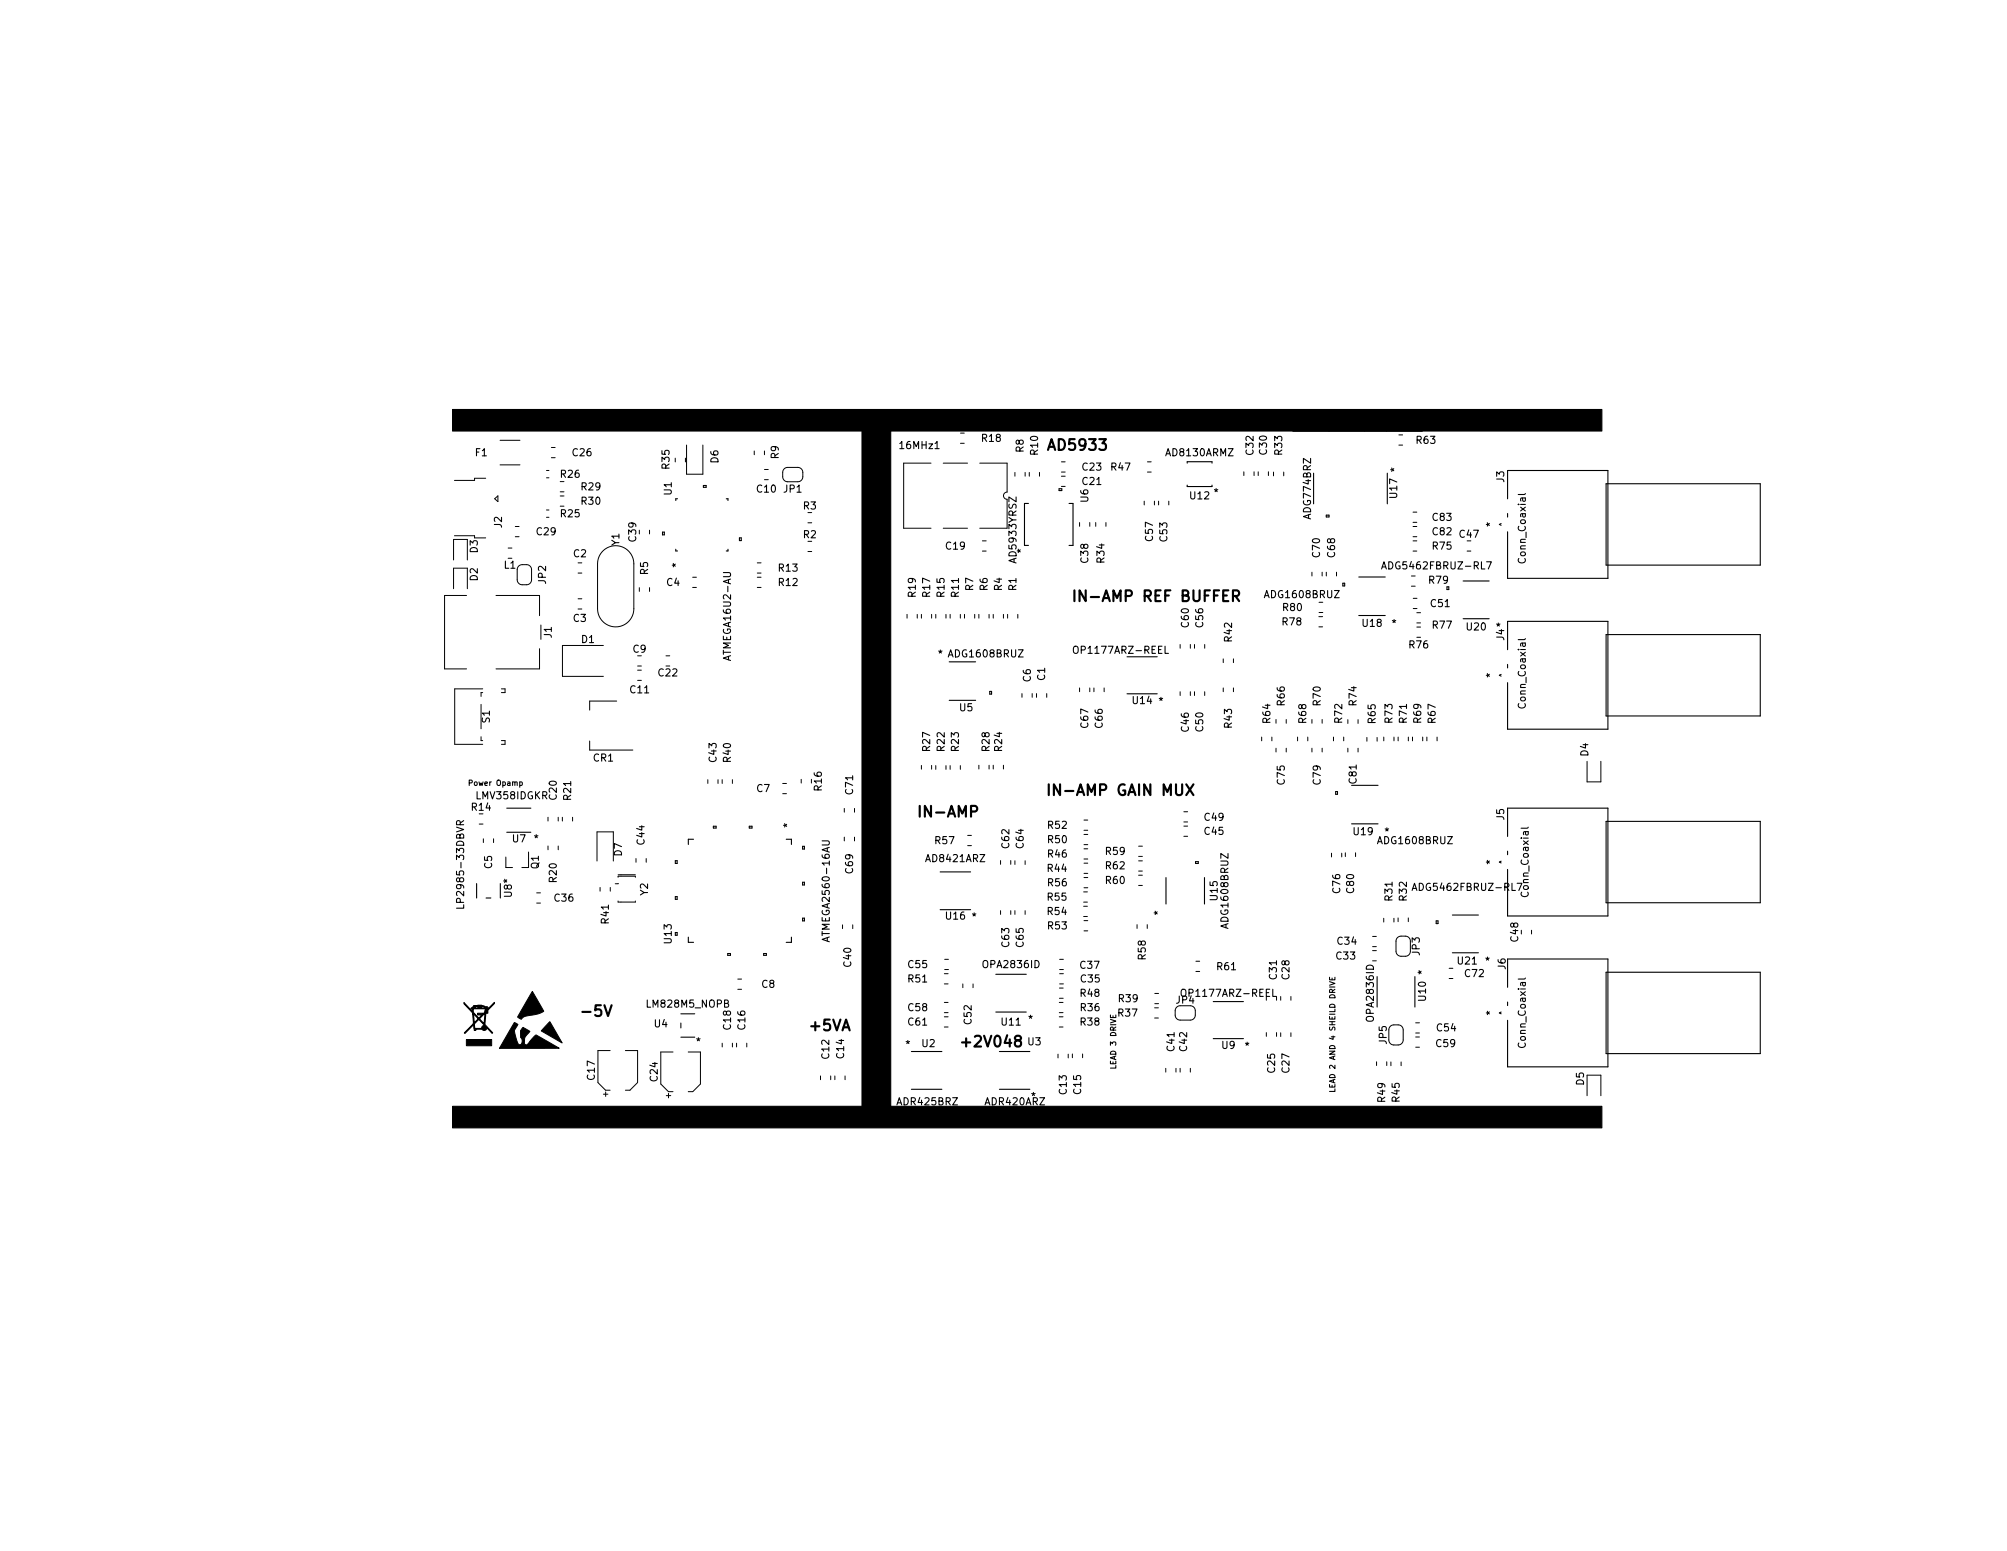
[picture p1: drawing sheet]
<svg xmlns="http://www.w3.org/2000/svg" width="279mm" height="216mm" viewBox="0 0 279 216" stroke-linecap="round" stroke-linejoin="round" font-family="sans-serif">
<defs><g id="words">
<g font-size="2.1">
<text x="146.2" y="62.7">AD5933</text>
<text x="150.4" y="83.7">IN-AMP REF BUFFER</text>
<text x="128.3" y="113.8">IN-AMP</text>
<text x="146.8" y="110.8">IN-AMP GAIN MUX</text>
<text x="81.4" y="141.5">-5V</text>
<text x="112.9" y="143.5">+5VA</text>
<text x="134.4" y="145.8">+2V048</text>
</g>
<g font-size="1.4">
<text x="66.2" y="63.5">F1</text>
<text x="79.7" y="63.5">C26</text>
<text x="93.2" y="65.2" transform="rotate(-90 93.2 65.2)">R35</text>
<text x="100" y="64.4" transform="rotate(-90 100 64.4)">D6</text>
<text x="108.4" y="63.8" transform="rotate(-90 108.4 63.8)">R9</text>
<text x="125.4" y="62.5">16MHz1</text>
<text x="136.7" y="61.5">R18</text>
<text x="142.5" y="62.9" transform="rotate(-90 142.5 62.9)">R8</text>
<text x="144.5" y="63.3" transform="rotate(-90 144.5 63.3)">R10</text>
<text x="150.7" y="65.5">C23</text>
<text x="154.7" y="65.5">R47</text>
<text x="162.4" y="63.5">AD8130ARMZ</text>
<text x="174.5" y="63.3" transform="rotate(-90 174.5 63.3)">C32</text>
<text x="176.4" y="63.2" transform="rotate(-90 176.4 63.2)">C30</text>
<text x="178.5" y="63.3" transform="rotate(-90 178.5 63.3)">R33</text>
<text x="194.6" y="65.7" transform="rotate(-90 194.6 65.7)">*</text>
<text x="197.2" y="61.8">R63</text>
<text x="78.1" y="66.5">R26</text>
<text x="81" y="68.3">R29</text>
<text x="81" y="70.3">R30</text>
<text x="93.5" y="68.9" transform="rotate(-90 93.5 68.9)">U1</text>
<text x="105.4" y="68.6">C10</text>
<text x="109.1" y="68.6">JP1</text>
<text x="111.8" y="70.9">R3</text>
<text x="150.7" y="67.5">C21</text>
<text x="151.5" y="69.9" transform="rotate(-90 151.5 69.9)">U6</text>
<text x="165.7" y="69.5">U12</text>
<text x="169" y="69.1">*</text>
<text x="194.5" y="69.3" transform="rotate(-90 194.5 69.3)">U17</text>
<text x="209.4" y="67.1" transform="rotate(-90 209.4 67.1)">J3</text>
<text x="66.5" y="76.9" transform="rotate(-90 66.5 76.9)">D3</text>
<text x="69.9" y="73.4" transform="rotate(-90 69.9 73.4)">J2</text>
<text x="74.7" y="74.5">C29</text>
<text x="78.1" y="72">R25</text>
<text x="79.8" y="77.6">C2</text>
<text x="86.2" y="75.9" transform="rotate(-90 86.2 75.9)">Y1</text>
<text x="88.6" y="75.3" transform="rotate(-90 88.6 75.3)">C39</text>
<text x="111.8" y="74.9">R2</text>
<text x="131.7" y="76.5">C19</text>
<text x="142.7" y="77" transform="rotate(-90 142.7 77)">*</text>
<text x="160.5" y="75.3" transform="rotate(-90 160.5 75.3)">C57</text>
<text x="162.5" y="75.3" transform="rotate(-90 162.5 75.3)">C53</text>
<text x="182.5" y="72.1" transform="rotate(-90 182.5 72.1)">ADG774BRZ</text>
<text x="183.7" y="77.5" transform="rotate(-90 183.7 77.5)">C70</text>
<text x="185.8" y="77.5" transform="rotate(-90 185.8 77.5)">C68</text>
<text x="199.5" y="74.5">C82</text>
<text x="199.5" y="76.5">R75</text>
<text x="199.5" y="72.5">C83</text>
<text x="203.2" y="74.8">C47</text>
<text x="208" y="73.3" transform="rotate(-90 208 73.3)">*</text>
<text x="66.5" y="80.8" transform="rotate(-90 66.5 80.8)">D2</text>
<text x="70.2" y="79.1">L1</text>
<text x="76" y="81.2" transform="rotate(-90 76 81.2)">JP2</text>
<text x="90.2" y="80" transform="rotate(-90 90.2 80)">R5</text>
<text x="92.8" y="81.6">C4</text>
<text x="94.6" y="78.9" transform="rotate(-90 94.6 78.9)">*</text>
<text x="108.4" y="81.6">R12</text>
<text x="108.4" y="79.6">R13</text>
<text x="127.5" y="83.1" transform="rotate(-90 127.5 83.1)">R19</text>
<text x="129.5" y="83.1" transform="rotate(-90 129.5 83.1)">R17</text>
<text x="131.5" y="83.1" transform="rotate(-90 131.5 83.1)">R15</text>
<text x="133.5" y="83.1" transform="rotate(-90 133.5 83.1)">R11</text>
<text x="135.5" y="82.2" transform="rotate(-90 135.5 82.2)">R7</text>
<text x="137.5" y="82.2" transform="rotate(-90 137.5 82.2)">R6</text>
<text x="139.5" y="82.2" transform="rotate(-90 139.5 82.2)">R4</text>
<text x="141.5" y="82.2" transform="rotate(-90 141.5 82.2)">R1</text>
<text x="141.5" y="78.2" transform="rotate(-90 141.5 78.2)">AD5933YRSZ</text>
<text x="151.5" y="78.3" transform="rotate(-90 151.5 78.3)">C38</text>
<text x="153.8" y="78.3" transform="rotate(-90 153.8 78.3)">R34</text>
<text x="176.2" y="83.3">ADG1608BRUZ</text>
<text x="193" y="79.3">ADG5462FBRUZ-RL7</text>
<text x="199" y="81.3">R79</text>
<text x="212.4" y="78.2" transform="rotate(-90 212.4 78.2)">Conn_Coaxial</text>
<text x="76.8" y="88.8" transform="rotate(-90 76.8 88.8)">J1</text>
<text x="79.8" y="86.6">C3</text>
<text x="81" y="89.5">D1</text>
<text x="165.5" y="87.3" transform="rotate(-90 165.5 87.3)">C60</text>
<text x="167.5" y="87.3" transform="rotate(-90 167.5 87.3)">C56</text>
<text x="171.5" y="89.3" transform="rotate(-90 171.5 89.3)">R42</text>
<text x="178.6" y="87">R78</text>
<text x="178.6" y="85">R80</text>
<text x="189.7" y="87.3">U18</text>
<text x="193.8" y="87.3">*</text>
<text x="199.2" y="84.5">C51</text>
<text x="199.5" y="87.5">R77</text>
<text x="204.2" y="87.7">U20</text>
<text x="208.3" y="87.8">*</text>
<text x="209.4" y="89.1" transform="rotate(-90 209.4 89.1)">J4</text>
<text x="88.1" y="90.8">C9</text>
<text x="91.7" y="94.1">C22</text>
<text x="101.8" y="91.7" transform="rotate(-90 101.8 91.7)">ATMEGA16U2-AU</text>
<text x="130.6" y="91.5">*</text>
<text x="132.2" y="91.5">ADG1608BRUZ</text>
<text x="143.5" y="94.9" transform="rotate(-90 143.5 94.9)">C6</text>
<text x="145.5" y="94.7" transform="rotate(-90 145.5 94.7)">C1</text>
<text x="149.9" y="91">OP1177ARZ-REEL</text>
<text x="196.2" y="90.3">R76</text>
<text x="208" y="94.3" transform="rotate(-90 208 94.3)">*</text>
<text x="68.2" y="100.6" transform="rotate(-90 68.2 100.6)">S1</text>
<text x="87.8" y="96.5">C11</text>
<text x="133.6" y="99">U5</text>
<text x="151.5" y="101.3" transform="rotate(-90 151.5 101.3)">C67</text>
<text x="153.5" y="101.3" transform="rotate(-90 153.5 101.3)">C66</text>
<text x="157.7" y="98">U14</text>
<text x="161.3" y="98.1">*</text>
<text x="165.5" y="101.8" transform="rotate(-90 165.5 101.8)">C46</text>
<text x="167.5" y="101.8" transform="rotate(-90 167.5 101.8)">C50</text>
<text x="171.5" y="101.3" transform="rotate(-90 171.5 101.3)">R43</text>
<text x="176.8" y="100.6" transform="rotate(-90 176.8 100.6)">R64</text>
<text x="178.8" y="98.2" transform="rotate(-90 178.8 98.2)">R66</text>
<text x="181.8" y="100.6" transform="rotate(-90 181.8 100.6)">R68</text>
<text x="183.8" y="98.2" transform="rotate(-90 183.8 98.2)">R70</text>
<text x="186.8" y="100.6" transform="rotate(-90 186.8 100.6)">R72</text>
<text x="188.8" y="98.2" transform="rotate(-90 188.8 98.2)">R74</text>
<text x="191.5" y="100.6" transform="rotate(-90 191.5 100.6)">R65</text>
<text x="193.8" y="100.6" transform="rotate(-90 193.8 100.6)">R73</text>
<text x="195.8" y="100.6" transform="rotate(-90 195.8 100.6)">R71</text>
<text x="197.8" y="100.6" transform="rotate(-90 197.8 100.6)">R69</text>
<text x="199.8" y="100.6" transform="rotate(-90 199.8 100.6)">R67</text>
<text x="212.4" y="98.4" transform="rotate(-90 212.4 98.4)">Conn_Coaxial</text>
<text x="82.6" y="106">CR1</text>
<text x="99.8" y="106" transform="rotate(-90 99.8 106)">C43</text>
<text x="101.7" y="106" transform="rotate(-90 101.7 106)">R40</text>
<text x="129.5" y="104.5" transform="rotate(-90 129.5 104.5)">R27</text>
<text x="131.5" y="104.5" transform="rotate(-90 131.5 104.5)">R22</text>
<text x="133.5" y="104.5" transform="rotate(-90 133.5 104.5)">R23</text>
<text x="137.8" y="104.5" transform="rotate(-90 137.8 104.5)">R28</text>
<text x="139.5" y="104.5" transform="rotate(-90 139.5 104.5)">R24</text>
<text x="221.1" y="105.2" transform="rotate(-90 221.1 105.2)">D4</text>
<text x="65.7" y="112.8">R14</text>
<text x="66.4" y="111.2">LMV358IDGKR</text>
<text x="77.5" y="111.3" transform="rotate(-90 77.5 111.3)">C20</text>
<text x="79.5" y="111.3" transform="rotate(-90 79.5 111.3)">R21</text>
<text x="105.4" y="110.2">C7</text>
<text x="114.4" y="110" transform="rotate(-90 114.4 110)">R16</text>
<text x="118.8" y="110.5" transform="rotate(-90 118.8 110.5)">C71</text>
<text x="178.8" y="109.2" transform="rotate(-90 178.8 109.2)">C75</text>
<text x="183.8" y="109.2" transform="rotate(-90 183.8 109.2)">C79</text>
<text x="188.8" y="109" transform="rotate(-90 188.8 109)">C81</text>
<text x="71.4" y="117.2">U7</text>
<text x="74.4" y="117.2">*</text>
<text x="86.6" y="119.1" transform="rotate(-90 86.6 119.1)">D7</text>
<text x="89.7" y="117.5" transform="rotate(-90 89.7 117.5)">C44</text>
<text x="110.1" y="115.2" transform="rotate(-90 110.1 115.2)">*</text>
<text x="130.2" y="117.5">R57</text>
<text x="140.5" y="118" transform="rotate(-90 140.5 118)">C62</text>
<text x="142.5" y="118" transform="rotate(-90 142.5 118)">C64</text>
<text x="145.9" y="119.4">R46</text>
<text x="145.9" y="117.4">R50</text>
<text x="145.9" y="115.4">R52</text>
<text x="154" y="119">R59</text>
<text x="167.7" y="116.2">C45</text>
<text x="167.7" y="114.2">C49</text>
<text x="188.5" y="116.2">U19</text>
<text x="192" y="117.5">ADG1608BRUZ</text>
<text x="192.8" y="116.3">*</text>
<text x="209.4" y="114.1" transform="rotate(-90 209.4 114.1)">J5</text>
<text x="64.6" y="125.8" transform="rotate(-90 64.6 125.8)">LP2985-33DBVR</text>
<text x="68.5" y="120.9" transform="rotate(-90 68.5 120.9)">C5</text>
<text x="71.3" y="124.9" transform="rotate(-90 71.3 124.9)">U8*</text>
<text x="75" y="120.9" transform="rotate(-90 75 120.9)">Q1</text>
<text x="77.2" y="125.5">C36</text>
<text x="77.5" y="122.8" transform="rotate(-90 77.5 122.8)">R20</text>
<text x="90.2" y="124.6" transform="rotate(-90 90.2 124.6)">Y2</text>
<text x="118.8" y="121.5" transform="rotate(-90 118.8 121.5)">C69</text>
<text x="129" y="120">AD8421ARZ</text>
<text x="145.9" y="121.4">R44</text>
<text x="145.9" y="125.4">R55</text>
<text x="145.9" y="123.4">R56</text>
<text x="154" y="123">R60</text>
<text x="154" y="121">R62</text>
<text x="169.5" y="125.3" transform="rotate(-90 169.5 125.3)">U15</text>
<text x="186.6" y="124.3" transform="rotate(-90 186.6 124.3)">C76</text>
<text x="188.5" y="124.3" transform="rotate(-90 188.5 124.3)">C80</text>
<text x="193.8" y="125.3" transform="rotate(-90 193.8 125.3)">R31</text>
<text x="195.8" y="125.3" transform="rotate(-90 195.8 125.3)">R32</text>
<text x="197.2" y="124">ADG5462FBRUZ-RL7</text>
<text x="208" y="120.3" transform="rotate(-90 208 120.3)">*</text>
<text x="212.8" y="124.6" transform="rotate(-90 212.8 124.6)">Conn_Coaxial</text>
<text x="84.7" y="128.5" transform="rotate(-90 84.7 128.5)">R41</text>
<text x="93.5" y="131.3" transform="rotate(-90 93.5 131.3)">U13</text>
<text x="115.5" y="130.6" transform="rotate(-90 115.5 130.6)">ATMEGA2560-16AU</text>
<text x="131.7" y="128">U16</text>
<text x="135.3" y="128.1">*</text>
<text x="140.5" y="131.8" transform="rotate(-90 140.5 131.8)">C63</text>
<text x="142.5" y="131.8" transform="rotate(-90 142.5 131.8)">C65</text>
<text x="145.9" y="127.4">R54</text>
<text x="145.9" y="129.4">R53</text>
<text x="161.7" y="127.3" transform="rotate(-90 161.7 127.3)">*</text>
<text x="171" y="129" transform="rotate(-90 171 129)">ADG1608BRUZ</text>
<text x="186.2" y="131.5">C34</text>
<text x="211.4" y="131" transform="rotate(-90 211.4 131)">C48</text>
<text x="106.1" y="137.5">C8</text>
<text x="118.5" y="134.5" transform="rotate(-90 118.5 134.5)">C40</text>
<text x="126.5" y="134.8">C55</text>
<text x="126.5" y="136.8">R51</text>
<text x="137" y="134.8">OPA2836ID</text>
<text x="150.4" y="134.9">C37</text>
<text x="150.5" y="136.8">C35</text>
<text x="159.5" y="133.5" transform="rotate(-90 159.5 133.5)">R58</text>
<text x="169.5" y="135">R61</text>
<text x="177.7" y="136.3" transform="rotate(-90 177.7 136.3)">C31</text>
<text x="179.5" y="136.3" transform="rotate(-90 179.5 136.3)">C28</text>
<text x="186.1" y="133.6">C33</text>
<text x="197.6" y="133" transform="rotate(-90 197.6 133)">JP3</text>
<text x="198.5" y="135.6" transform="rotate(-90 198.5 135.6)">*</text>
<text x="203" y="134.2">U21</text>
<text x="204" y="136">C72</text>
<text x="206.8" y="134.3">*</text>
<text x="209.6" y="134.9" transform="rotate(-90 209.6 134.9)">J6</text>
<text x="90.2" y="140.2">LM828M5_NOPB</text>
<text x="91.1" y="143">U4</text>
<text x="101.8" y="143.3" transform="rotate(-90 101.8 143.3)">C18</text>
<text x="103.8" y="143.3" transform="rotate(-90 103.8 143.3)">C16</text>
<text x="126.5" y="140.8">C58</text>
<text x="126.5" y="142.8">C61</text>
<text x="135.2" y="142.5" transform="rotate(-90 135.2 142.5)">C52</text>
<text x="139.5" y="142.8">U11</text>
<text x="143.2" y="142.4">*</text>
<text x="150.4" y="142.8">R38</text>
<text x="150.4" y="138.8">R48</text>
<text x="150.5" y="140.8">R36</text>
<text x="155.7" y="141.5">R37</text>
<text x="155.8" y="139.5">R39</text>
<text x="163.8" y="139.7">JP4</text>
<text x="164.9" y="138.8">OP1177ARZ-REEL</text>
<text x="191.3" y="142" transform="rotate(-90 191.3 142)">OPA2836ID</text>
<text x="198.5" y="139.3" transform="rotate(-90 198.5 139.3)">U10</text>
<text x="200.1" y="143.6">C54</text>
<text x="208" y="141.3" transform="rotate(-90 208 141.3)">*</text>
<text x="97" y="145.5">*</text>
<text x="115.4" y="147.3" transform="rotate(-90 115.4 147.3)">C12</text>
<text x="117.5" y="147.3" transform="rotate(-90 117.5 147.3)">C14</text>
<text x="126.1" y="145.9">*</text>
<text x="128.4" y="145.8">U2</text>
<text x="143.1" y="145.5">U3</text>
<text x="163.5" y="146.3" transform="rotate(-90 163.5 146.3)">C41</text>
<text x="165.3" y="146.3" transform="rotate(-90 165.3 146.3)">C42</text>
<text x="170.1" y="146">U9</text>
<text x="173.3" y="146.1">*</text>
<text x="177.5" y="149.3" transform="rotate(-90 177.5 149.3)">C25</text>
<text x="179.5" y="149.3" transform="rotate(-90 179.5 149.3)">C27</text>
<text x="193" y="145.3" transform="rotate(-90 193 145.3)">JP5</text>
<text x="200" y="145.8">C59</text>
<text x="212.4" y="145.6" transform="rotate(-90 212.4 145.6)">Conn_Coaxial</text>
<text x="82.8" y="150.3" transform="rotate(-90 82.8 150.3)">C17</text>
<text x="91.5" y="150.5" transform="rotate(-90 91.5 150.5)">C24</text>
<text x="125" y="153.9">ADR425BRZ</text>
<text x="137.2" y="153.9">ADR420ARZ</text>
<text x="143.6" y="153.1">*</text>
<text x="148.5" y="152.3" transform="rotate(-90 148.5 152.3)">C13</text>
<text x="150.5" y="152.3" transform="rotate(-90 150.5 152.3)">C15</text>
<text x="192.8" y="153.4" transform="rotate(-90 192.8 153.4)">R49</text>
<text x="194.8" y="153.3" transform="rotate(-90 194.8 153.3)">R45</text>
<text x="220.5" y="151" transform="rotate(-90 220.5 151)">D5</text>
</g>
<g font-size="1">
<text x="65.5" y="109.4">Power Opamp</text>
<text x="155.4" y="148.6" transform="rotate(-90 155.4 148.6)">LEAD 3 DRIVE</text>
<text x="185.9" y="151.4" transform="rotate(-90 185.9 151.4)">LEAD 2 AND 4 SHEILD DRIVE</text>
</g>
</g></defs>
<path d="M63 57h160v3h-160zM120 60h4v94h-4zM63 154h160v3h-160z" fill="#000" stroke="#000" stroke-width=".15"/>
<path d="M87 58h33M123 58h32M141 59.9h4M156 58h24M180 60h18M185 60v-2h8v2M64 156h15M80 156h15" fill="none" stroke="#000" stroke-width=".2"/>
<path d="M149.6 82.2v1.5M171.6 83h.6a.41 .41 0 0 0 .3-.4 .41 .41 0 0 0-.3-.4h-.6v1.5M172 83l.5 .7M146 109.2v1.5M165.1 109.2l1 1.5M166.1 109.2l-1 1.5" fill="none" stroke="#000" stroke-width=".3"/>
<g fill="none" stroke="#000" stroke-width=".15">
<path d="M92.2 74.1h.3v.4h-.3zM94.1 76.5v.2h.2M94.3 69.4h-.2v.3M97.9 67.6h.4v.2h-.4zM101.1 69.4h.2v.3M101.3 76.5v.2h-.2M102.9 74.9h.3v.4h-.3zM143.2 70.1h-.6v5.8h.6M147.4 68h.4v.3h-.4zM148.8 70.1h.6v5.8h-.6M165.3 64.5v-.2h3.4v.2M165.3 67.5v.2h3.4v-.2"/>
<path d="M182.9 65.9v4.2M184.6 71.7h.4v.3h-.4zM192.3 79.2l.4-1 .3 1M192.4 78.9h.5M193.1 65.9v4.2M207 78.2h.6l-.4 1M209 72.9l-.3 .1 .3 .1M209.9 69.4v-3.9h13.9v15h-13.9v-6.5M209.9 71.5v.5M223.6 67.3h21.5v11.4h-21.5zM132.1 97.5h3.7M132.1 92.1h3.7"/>
<path d="M137.8 96.2h.2v.4h-.2zM149.6 90h.1a.34 .34 0 0 1 .4 .3v.3a.33 .33 0 0 1-.3 .4 .33 .33 0 0 1-.4-.4v-.3zM156.9 91.4h4.2M156.9 96.6h4.2M162.2 90v1h.5M186.9 81.2h.3v.4h-.3zM189.2 85.7h3.6M189.2 80.3h3.6M201.4 81.7v.4h.3v-.4M203.7 80.9h3.6M203.7 86.1h3.6M209 93.9l-.3 .1 .3 .1"/>
<path d="M209.9 90.4v-3.9h13.9v15h-13.9v-6.5M209.9 92.5v.5M223.6 88.3h21.5v11.4h-21.5zM64.1 114.8l-.1-.5-.1-.1-.3 .1v.5h1M64.6 114.2l-.5 .4M70.5 112.5h3.4M70.5 115.9h3.4M94 119.8h.3v.4h-.3zM96.5 116.8h-.7v.7M99.3 115h.4v.3h-.4zM104.3 115h.4v.3h-.4zM109.5 116.8h.7v.7"/>
<path d="M111.7 117.8h.3v.4h-.3zM166.4 119.9h.4v.3h-.4zM185.9 110.2h.3v.4h-.3zM188.2 109.3h3.6M188.2 114.7h3.6M209 119.9l-.3 .1 .3 .1M209.9 116.4v-3.9h13.9v15h-13.9v-6.5M209.9 118.5v.5M223.6 114.3h21.5v11.4h-21.5zM64.6 125.9v.5h-1M66.3 123v2M67.7 125h.6"/>
<path d="M69.7 123v2M94 124.8h.3v.4h-.3zM94 129.8h.3v.4h-.3zM95.8 130.5v.7h.7M101.3 132.7h.4v.3h-.4zM106.3 132.7h.4v.3h-.4zM110.2 130.5v.7h-.7M111.7 127.8h.3v.4h-.3zM111.7 122.8h.3v.4h-.3zM115.5 130.4l-1 .4 1 .3M130.9 121.4h4.2M130.9 126.6h4.2"/>
<path d="M138.6 135.6h4.3M162.3 122.2v3.6M164.5 137.8l.2-.1a.34 .34 0 0 1 .4 .3v.4a.33 .33 0 0 1-.3 .3 .33 .33 0 0 1-.4-.3zM167.7 122.2v3.6M168.9 139.4h4.2M177.2 137.7v1h.5M185.1 136v.4h.7v-.4M185.4 136.1v.3M191.7 135.9v4.3M196.6 124l.3-1 .4 1M196.7 123.7h.5M197 135.9v4.3"/>
<path d="M199.9 128.2h.3v.4h-.3zM202.2 132.6h3.6M202.2 127.4h3.6M209.9 137.4v-3.9h13.9v15h-13.9v-6.5M209.9 139.5v.5M211.2 123h.7l-.5 1M223.6 135.3h21.5v11.4h-21.5zM94.8 141.1h1.9M94.8 142.4v.7M94.8 144.4h1.9M126.9 151.6h4.2M126.9 146.4h4.2"/>
<path d="M138.6 140.9h4.3M139.1 151.6h4.3M139.1 146.4h4.3M168.9 144.6h4.2M185.8 151.6v.3h-.7M209 140.9l-.3 .1 .3 .1"/>
</g>
<g fill="none" stroke="#000" stroke-width=".14">
<path d="M63.1 78v-2.9h2v2.9M63.3 74.6h2.8v.3h1.5M67.6 66.6h-1.5v.3h-2.8M68.9 69.4l.4-.4v.8zM69.6 61.3h2.8M69.6 64.7h2.8M70.7 76.3h.6M71.7 74.7h.6M71.7 73.3h.6M72.2 78.8l.4-.2h.7a.7 .7 0 0 1 .7 .7v1.4a.7 .7 0 0 1-.7 .7h-.6a.7 .7 0 0 1-.7-.7v-1.5zM76.1 71h.3M76.1 72h.3"/>
<path d="M76.1 65.5h.3M76.1 66.5h.3M76.8 62.3h.5M76.8 63.7h.5M78 68.5h.5M78 67h.5M78 70.5h.5M78 69h.5M80.5 78.4h.5M80.5 79.8h.5M83.9 76.7a2.52 2.52 0 0 1 2.8-.5 2.52 2.52 0 0 1 1.5 2.3v6.2a2.53 2.53 0 0 1-2.5 2.6 2.53 2.53 0 0 1-2.5-2.6v-6.2a2.53 2.53 0 0 1 .7-1.8zM90.4 73.8v.5"/>
<path d="M94 63.8v.5M95.4 63.8v.5M95.6 61.9v4.1h2.2v-4.1M105 62.8v.5M105.4 78.4h.5M105.4 79.8h.5M106.4 62.8v.5M106.4 66.8h.5M106.4 65.4h.5M109.2 65.3l.4-.2h1.5a.7 .7 0 0 1 .7 .7v.6a.7 .7 0 0 1-.7 .7h-1.4a.7 .7 0 0 1-.7-.7v-.8zM112.5 76.8h.5M112.5 72.8h.5"/>
<path d="M129.6 64.5h-3.8v9h3.8M131.3 64.5h3.4M131.3 73.5h3.4M133.7 60.3h.5M133.7 61.7h.5M136.4 64.5h3.8v4a.5 .5 0 0 0-.5 .5 .5 .5 0 0 0 .5 .5v4h-3.8M136.8 76.7h.5M136.8 75.3h.5M141.3 65.8v.5M142.7 65.8v.5M143.3 65.8v.5M144.7 65.8v.5"/>
<path d="M147.8 66.3h.5M147.8 67.7h.5M147.8 65.7h.5M147.8 64.3h.5M150.3 72.7v.6M151.7 72.7v.6M152.5 72.7v.6M154 72.7v.6M159.3 69.8v.5M159.7 65.7h.6M159.7 64.3h.6M160.7 69.8v.5"/>
<path d="M161.3 69.8v.5M162.7 69.8v.5M173.2 65.7v.5M174.6 65.7v.5M175.2 65.7v.5M176.6 65.7v.5M177.3 65.7v.5M178.7 65.7v.5M182.6 79.7v.5M184.1 79.7v.5M184.6 79.7v.5M186.1 79.7v.5"/>
<path d="M194.7 60.5h.6M194.7 62h.6M196.7 76.7h.5M196.7 75.3h.5M196.7 74.7h.5M196.7 73.3h.5M196.7 71.3h.5M196.7 72.7h.5M204.2 76.7h.6M63.1 82v-2.9h2v2.9M65 82.9h-3.1v10.2h3.1M67 98.1v3.3"/>
<path d="M67.2 96.4h-.2v.6M67.2 95.9h-3.9v7.7h3.9M69 82.9h6.1v2.8M69.8 95.9h.5v.5h-.5M75.1 90.3v2.8h-6.1M75.3 87v2M80.5 83.4h.5M80.5 84.8h.5M84 89.8h-5.7v4.3h5.7M85.8 97.6h-3.7v1.2M88.8 94.7h.5M88.8 93.3h.5"/>
<path d="M88.8 92.7h.5M89 81.8v.5M90.4 81.8v.5M92.7 91.3h.5M96.4 80.4h.5M96.4 81.8h.5M105.4 80.4h.5M105.4 81.8h.5M126.3 85.5v.5M127.7 85.5v.5M128.3 85.5v.5M129.7 85.5v.5"/>
<path d="M130.3 85.5v.5M131.7 85.5v.5M132.3 85.5v.5M133.7 85.5v.5M134.3 85.5v.5M135.7 85.5v.5M136.3 85.5v.5M137.7 85.5v.5M138.3 85.5v.5M139.7 85.5v.5M140.3 85.5v.5M141.7 85.5v.5"/>
<path d="M142.3 96.5v.6M143.7 96.5v.6M144.3 96.5v.6M145.7 96.5v.6M150.3 95.8v.5M151.7 95.8v.5M152.3 95.8v.5M153.7 95.8v.5M164.3 89.7v.5M164.3 96.3v.5M165.7 89.7v.5M165.7 96.3v.5"/>
<path d="M166.3 89.7v.5M166.3 96.3v.5M167.7 89.7v.5M167.7 96.3v.5M170.3 91.7v.5M170.3 95.8v.5M171.7 91.7v.5M171.7 95.8v.5M183.6 85.8h.5M183.6 87.3h.5M183.6 83.8h.6M183.6 85.3h.6"/>
<path d="M196.5 80.2h.5M196.5 81.6h.5M196.7 83.3h.6M196.7 84.7h.6M197.2 88.7h.6M197.2 87.3h.6M197.2 85.3h.6M197.2 86.7h.6M66.7 114.7h.5M67 102.5v.6h.2M67.3 116.8v.5M68.7 116.8v.5"/>
<path d="M69.8 103.1h.5v.5h-.5M70.4 119.3v1.5h1M73.6 118.6v2.2h-.9M76.3 113.8v.5M76.3 117.8v.5M77.7 113.8v.5M77.7 117.8v.5M78.3 113.8v.5M79.7 113.8v.5M82.1 103.1v1.3h6M83.1 119.9v-4.1h2.3v4.1M88.5 119.5v.5"/>
<path d="M90 119.5v.5M98.5 108.5v.6M100 108.5v.6M100.5 108.5v.6M102 108.5v.6M109 109.1h.5M109 110.5h.5M111.5 108.5v.5M117.5 112.5v.6M117.5 116.5v.6M119 112.5v.6M119 116.5v.6"/>
<path d="M128.3 106.5v.6M129.7 106.5v.6M130.3 106.6v.5M131.7 106.6v.5M132.3 106.6v.5M133.7 106.6v.5M134.7 116.3h.5M134.7 117.7h.5M136.3 106.5v.5M137.7 106.5v.5M138.3 106.5v.5M139.3 119.8v.5"/>
<path d="M139.7 106.5v.5M140.7 119.8v.5M141.3 119.8v.5M142.7 119.8v.5M150.9 118.2h.5M150.9 119.6h.5M150.9 116.2h.5M150.9 117.6h.5M150.9 114.2h.5M150.9 115.6h.5M158.5 119.8h.5M158.5 119.2h.5"/>
<path d="M158.5 117.8h.5M164.8 115h.5M164.8 116.4h.5M164.8 113h.5M164.8 114.4h.5M175.6 102.6v.5M177.1 102.6v.5M177.6 100.2v.5M177.6 104.2v.5M179.1 100.2v.5M179.1 104.2v.5M180.6 102.6v.5"/>
<path d="M182.1 102.6v.5M182.6 100.2v.5M182.6 104.2v.5M184.1 100.2v.5M184.1 104.2v.5M185.4 118.8v.5M185.6 102.6v.5M186.8 118.8v.5M187.1 102.6v.5M187.3 118.7v.5M187.6 100.2v.5M187.6 104.2v.5"/>
<path d="M188.7 118.7v.5M189.1 100.2v.5M189.1 104.2v.5M190.3 102.7v.5M191.7 102.7v.5M192.6 102.6v.5M194.1 102.6v.5M194.6 102.6v.5M196.1 102.6v.5M196.6 102.6v.5M198.1 102.6v.5M198.6 102.6v.5"/>
<path d="M200.1 102.6v.5M220.9 106v2.8h2v-2.8M74.7 125.7h.5M74.7 124.3h.5M83.5 123.5v.6M85 123.5v.6M86 125.4v.2h2.4v-.2M86 122.1v-.1h2.4v.1M86 123h-.4M86 121.8h2.4M102.7 137.7h.5M102.7 136.3h.5"/>
<path d="M117.3 128.7v.6M118.7 128.7v.6M131.5 137h.5M131.5 135.5h.5M131.5 139.5h.5M131.5 135h.5M131.5 133.5h.5M134 137v.5M135.5 137v.5M139.3 126.8v.5M140.7 126.8v.5M141.3 126.8v.5"/>
<path d="M142.7 126.8v.5M147.5 139.5h.5M147.5 137.5h.5M147.5 139h.5M147.5 137h.5M147.5 135.5h.5M147.5 135h.5M147.5 133.5h.5M150.9 126.2h.5M150.9 127.6h.5M150.9 124.2h.5M150.9 125.6h.5"/>
<path d="M150.9 120.2h.5M150.9 121.6h.5M150.9 128.2h.5M150.9 129.6h.5M150.9 122.2h.5M150.9 123.6h.5M158.3 128.7v.5M158.5 121.8h.5M158.5 123.3h.5M158.5 121.3h.5M159.7 128.7v.5M160.8 138.3h.5"/>
<path d="M160.8 139.7h.5M164.3 140a.7 .7 0 0 0-.7 .7v.6a.7 .7 0 0 0 .7 .7h1.4a.7 .7 0 0 0 .7-.7v-.6a.7 .7 0 0 0-.7-.7M166.5 133.8h.5M166.5 135.2h.5M177.7 138.7v.5M178.3 138.7v.5M179.7 138.7v.5M191.1 132.3h.5M191.1 133.7h.5M191.1 130.4h.5M191.1 131.8h.5M192.6 127.8v.5"/>
<path d="M194.1 127.8v.5M194.6 127.8v.5M196.1 127.8v.5M196.3 131a.7 .7 0 0 0-.7-.7h-.6a.7 .7 0 0 0-.7 .7v1.4a.7 .7 0 0 0 .7 .7h.6a.7 .7 0 0 0 .7-.7M201.7 134.8h.6M201.7 136.2h.6M213.2 129.5v.5M84 152.3h.6M84.3 152v.6M84.9 146.2h-1.7v4.5l1.1 1.1h.6M87.1 146.2h1.7v4.5l-1.1 1.1h-.6M92.8 152.5h.6"/>
<path d="M93.1 152.2v.6M93.7 146.4h-1.7v4.5l1.1 1.1h.6M95.8 146.4h1.7v4.5l-1.1 1.1h-.6M100.5 145.2v.5M102 145.2v.5M102.5 145.2v.5M104 145.2v.5M114.2 149.8v.5M115.6 149.8v.5M116.2 149.8v.5M117.6 149.8v.5M131.5 141h.5"/>
<path d="M131.5 143h.5M131.5 141.5h.5M147.3 146.7v.6M147.5 141h.5M147.5 143h.5M147.5 141.5h.5M148.7 146.7v.6M149.3 146.7v.5M150.7 146.7v.5M160.7 141.7h.6M160.7 140.3h.6M162.3 148.7v.5"/>
<path d="M163.7 148.7v.5M164.3 148.7v.5M165.7 148.7v.5M176.3 143.7v.6M177.7 143.7v.6M178.3 143.8v.5M179.7 143.8v.5M191.6 147.8v.5M193.1 147.8v.5M193.3 143.4a.7 .7 0 0 1 .7-.7h.6a.7 .7 0 0 1 .7 .7v1.4a.7 .7 0 0 1-.7 .7h-.6a.7 .7 0 0 1-.7-.7M193.6 147.8v.5M195.1 147.8v.5"/>
<path d="M197.1 143.8h.5M197.1 142.4h.5M197.1 144.4h.5M197.1 145.8h.5M220.9 152.5v-2.8h2v2.8"/>
</g>
<path d="M64.6 139.6l1.2 1.2-.1-.4 .2 .1a.86 .86 0 0 0 .5 .9l.3 .3 .4-.4h-.6v-.3h.7v.1l.3-.2h.3v-.2l-.1 .2h-.2l.1-.5h-2v-.1h2l-.3-.2-.8 .1v-.1h-.3v.2h-.2v-.1l-.3 .1 .3-.3 1 .1-1-.1 .5-.1h.6l.5 .2a.2 .2 0 0 1 .2 .1 .2 .2 0 0 1 0 .2h-.1v.2l1.1-1.1v.2l-.9 .9v.4h-.3v.5a1.61 1.61 0 0 0 0 1.2l1 1.1-.1 .1-.7-.8a.36 .36 0 0 1-.3 .3 .36 .36 0 0 1-.4-.1h-.9v.1h-.2l-.1-.8-1.1 1.2h-.2l1.3-1.3h.1l.1 .7h.9l.1-.3 .3-.2-.7-.8-.7 .6h-.1l-.1-1.4h.1l.1 1.2 .6-.5h.2l.6 .7 .1-1.4-.7 .7h-.2l-.7-.7h-.1v-.1l-1.2-1.3zM74.1 138l1.6 2.8a4.2 4.2 0 0 1-2.3 .6l-.5 .2-.3 .3-.5-.3zM64.9 144.7h3.5v.9h-3.5zM71.6 142.3a.36 .36 0 0 1 .4 .3 .36 .36 0 0 1-.1 .4l-.2 .2a.89 .89 0 0 0 .1 1l.3 1a.33 .33 0 0 0 .4 .2 .33 .33 0 0 0 .2-.4v-.1a2.08 2.08 0 0 1-.1-1.6 .23 .23 0 0 1 .1-.2 .23 .23 0 0 1 .3 0l.8 .5a1.81 1.81 0 0 0-.8 1.5v.2a.34 .34 0 0 0 .4 .1 .34 .34 0 0 0 .3-.3l.6-.7a.4 .4 0 0 1 .3-.3 .4 .4 0 0 1 .4 .2l2.9 1.6h-8.4zM76.4 142.4l.1-.2 1.8 3-2.9-1.7z" fill="#000" stroke="#000" stroke-width=".14"/>
<use href="#words"/>
</svg>
